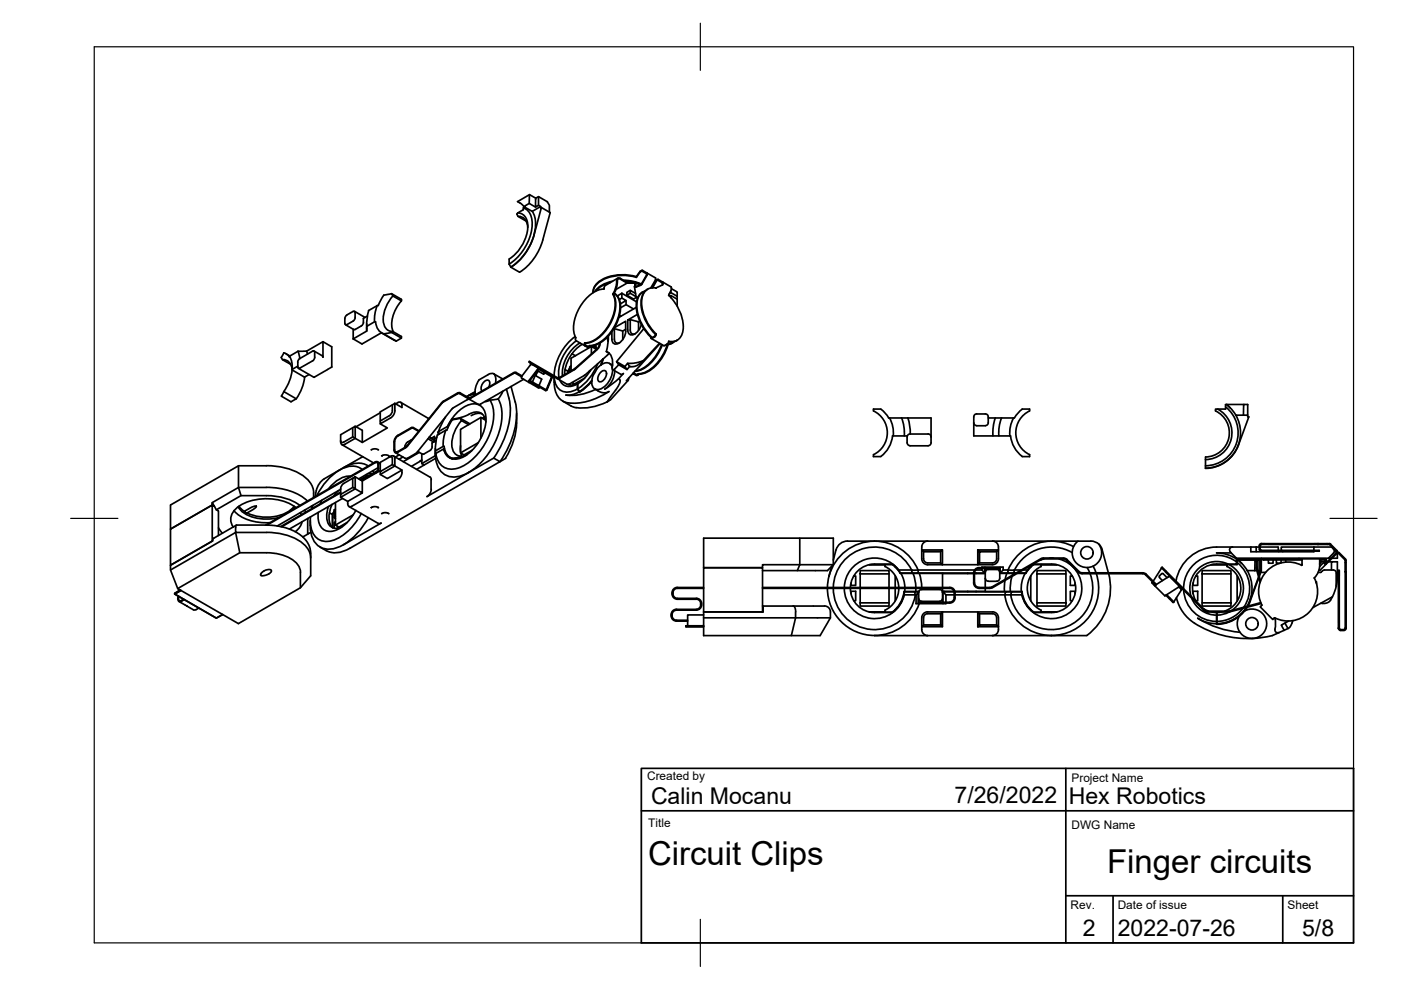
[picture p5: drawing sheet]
<svg xmlns="http://www.w3.org/2000/svg" width="297mm" height="210mm" viewBox="0 0 297 210" stroke-linecap="round" stroke-linejoin="round" font-family="sans-serif">
<defs><g id="words">
<g font-size="7">
<text x="137.4" y="183.5">Circuit Clips</text>
<text x="234.7" y="185.2">Finger circuits</text>
</g>
<g font-size="4.9">
<text x="138" y="170.6">Calin Mocanu</text>
<text x="202.4" y="170.3">7/26/2022</text>
<text x="226.6" y="170.4">Hex Robotics</text>
<text x="229.6" y="198.6">2</text>
<text x="237" y="198.4">2022-07-26</text>
<text x="276.1" y="198.6">5/8</text>
</g>
<g font-size="2.5">
<text x="137.2" y="165.4">Created by</text>
<text x="227.2" y="165.8">Project Name</text>
<text x="137.4" y="175.4">Title</text>
<text x="227.2" y="175.8">DWG Name</text>
<text x="227" y="192.7">Rev.</text>
<text x="237" y="192.7">Date of issue</text>
<text x="273" y="192.7">Sheet</text>
</g>
</g></defs>
<!-- layer: Visible -->
<g fill="none" stroke="#000" stroke-width=".36">
<path d="M109.8 45.1a2.28 2.28 0 0 1 2.1 2.4 8.8 8.8 0 0 1-3.9 7.4M109.8 45.9a2.1 2.1 0 0 1 2.1 2.3M110.2 43l.9 .8M111 44.1a3.3 3.3 0 0 1 1.8 3.5 11 11 0 0 1-4.8 8.4M111.2 43.9l-.2 .2v.4l-1.3 .7a.4 .4 0 0 0-.1 .3 .4 .4 0 0 0 .2 .4l1.7 1M112.2 43.1l-1.1 .7 1.7 1 1.8-1M112.2 41.5v1.6l1.3 .8M112.3 41.3v.2M112.9 44.8a6.8 6.8 0 0 1 0 6.1 11.8 11.8 0 0 1-4.6 5.7 11.6 11.6 0 0 0 5-6.8M113.6 42.2l-.1 1.7 .7-.4M113.6 42v.2M114.2 41.7l-.6 .3-1.3-.7-2.6 1.4 .5 .3"/>
<path d="M114.8 44l-1.6 5.8M116.5 45v-1.5l-.5-.7-1.8-1.1v1.8l.4 .3v.3l.2-.1 1.8 1.1-1.5 5.8a11.9 11.9 0 0 1-4.9 6.8l-1.9-1-.4-.7v-1.1M129.4 59.9l-1.9 .8-1.2 1M129.8 59.6l-2 .7-1 .7-.7 .8M130.7 59.6l-.1 1.3-.7 1.5 .1 .1M130.7 59.5l.2 .2M130.8 59.5v-.3l.4-.3 1.7 1h1.6M130.9 59.6v.1M130.9 59.7l-.2 1.3-.6 1.4M130.9 59.6v-.3l.4-.2 1.6 .9h1.6h-1.6l-2.3 1.4M131 59l-2.7 1.5-.2 .5M132.2 59.4l2 .2 1.8 .6"/>
<path d="M132.5 59.6l1.9 .3M132.9 59.9v.1v-.1h1.6M134.5 59.9l.3 .1v.3M134.5 59.9l.2 .3M134.7 59.9l1 .5M134.9 58.7a9.4 9.4 0 0 0-8.1 1.2 2.67 2.67 0 0 0-1 2.1 4.2 4.2 0 0 1 3.7-3.3l1.5-.3h1.6l2.3 .4M134.9 58.6v.2zM135.7 57.5l-.8 1.3M135.7 57.7l.4-.2 1 .5v.3l-1.1 2-1.1 .5-.1-.1M137.2 57.9l-1.1-.6-.4 .2-.8 1.1M137.2 57.9l1.7 1M137.2 58.4l-1.1 1.8"/>
<path d="M137.2 57.9v.5M139 58.9l-.1 .5-.9 1.7M139 59.3l.2 .1M139.1 59.5l-.9 1.5M139.2 59.6l-.9 1.4M139.2 59.5l.2-.1 1 .5v.5M139.5 59.2l2.8 1.6v.2M139.5 59.2l-.4 .3M140.5 59.8l.1 .6-1.5 .6M60.2 74.8l.6 .3 .6 .5M60.2 74.8l-.4 .8a.4 .4 0 0 0 .1 .7l1.7 .9M60.6 75l.8 .5"/>
<path d="M61.4 75.5l-.1 .2M61.4 75.5l.5 1.3v1.6a2.03 2.03 0 0 0-2-2.2M61.9 78.4l-.4 2-1.3 2.6M63.1 76.8l.1 1.2 .4 .1M63.1 77.6l-1.2 .8 2.7 1.6 .9-.6M63.2 74.5l-1.8 1M63.2 74.5l.4 1.5M63.3 78.1l3.3 1.9 .1-.1M63.6 76l-.5 .8M64.6 80l-.4 1.9-1.4 2.6M65 74.4l.2 .7M66.3 76.5l-2.7 1.6"/>
<path d="M66.3 74.5l-2.7 1.5M66.3 74.4h.2l.2 .3M66.6 74.4l1.7 1.1M66.7 74.7v1.3l-.4 .5M68.4 75.5l.1 .2v-3.3l1.8 1.1v4.3M68.5 72.4l-3.5 2.1h-1.8M69.4 78.4l-2.6 1.5M70.4 77.8l-.9 .5M73.1 67.6v1M73.1 68.6l.1 .2h.4M73.3 68.8l1.7 1.1M74.8 68.1l-1.2 .7"/>
<path d="M74.9 69.8v2.1M75.2 66l2.2 1.3M75.3 66.3v1M75.3 67.3l-.4 .8M75.3 66.3l-.2-.3h-.3l-1.2 .8-.5 .7M75.3 69.8l-.3 .1M76.6 69.1l-1.3 .7M77.7 68.7l.1 1.5M77.9 67l-.9 .5v1.1l-.4 .5M78.2 65.8l-.4 1.8v1.6M80 64.8l-.5 1.8-.1 1.6M80.9 70.6l-4.1 2.3-1.9-1"/>
<path d="M80.9 70.6l3.1 1.7M81.4 62.6l1.6-.3 2.1 1.2v.3M81.4 62.6l-1.2 2.2-2.1 1M81.4 70.8a3 3 0 0 1-1.9-2.6l-1.7 1-.1 1-2.8 1.7M83 70.5l.3-.2 1.8 1v.4l-1.1 .6M83 62.3l.3 .5 1.8 1M83.3 62.7a7.1 7.1 0 0 0-1.9 6.2 1.87 1.87 0 0 0 1.9 1.4M85.1 71.7l-2.1-1.2-1.6 .3 2.6 1.5M85.1 63.8a7.3 7.3 0 0 0-1.9 6l.2 .6M103.5 79.4l-1.9 1.1-.6 1.1a3.4 3.4 0 0 0-.2 2.1M104.7 79.3a1.27 1.27 0 0 0-1.2 .1M110.6 79.9l-1.3-.8h-.3l-9.2 5.3-.6 .1"/>
<path d="M110.7 79.7l-1.3-.7-.3-.1-9.5 5.4h-.3l-1.7-1M112.2 76.6l.2 .1M112.2 76.6l-.1 .2M112.3 76.9l7.9 4.6 .6-.1M112.4 76.9l.5 .4M113.7 79.7l1.2 .7-.6 1.3h-.2M113.7 79.4v.3M113.8 78.7l-.9 2.3M114 78.3l-1.9 2.4M114 78.2h.4l-.3 .2zM114 77.9l.1 .1M114.1 78.4l-1.8 2.4"/>
<path d="M114.3 78.3l2.6 1.5M115.3 78.9v.4l-1.2-.6-.4 .7M115.6 78.8l.1 .1M115.8 78.9v.1M116.9 79.6l.2 .5-.2-.3zM116.9 79.6l-4-2.3h-.4l-1.9 2.5v.3l3.6 2.1M117.5 79.6v.1M117.5 79.9v1.1M117.5 79.9a2.85 2.85 0 0 0 4.1 3l.8-.4M119.8 78.4l.6 .3M120.8 78.1l-.4 .6v.3M121.1 77.6l-.3 .2v1"/>
<path d="M121.3 75l.7 .4M121.9 71.4a11 11 0 0 0-4.4 8.3M122.1 71.7v.5M122.1 72.2l1.9 1.1M122.2 72.3a8.5 8.5 0 0 0-3.7 7.8M122.8 72.8a7.8 7.8 0 0 0-3.5 6.9M123 72.7l-.2 .1M123.3 73.1a8 8 0 0 0-3.6 6.3M124 72.8v.5M124 72.7l.1 .1M124 72.7l-.1 .1M124 73.3l.8 .4 .3-.3h-.2"/>
<path d="M124.1 72.8v.4l.6 .3 .3-.2M125.1 78.6l-.2 .2M125.3 78.4l-1.5 1.9-1.3 1.1M125.4 73.5v1.5M126 73.3h.1M126.1 73.2l.3 .9M126.1 73.4l-.4 .2M126.2 73.4v.5l-.8-.4-4.3 2.5v2.6M126.3 73.2l.1 .9M126.6 74l-4.8 4.2-3.3 1.9h-.3l-5.8-3.4M126.6 74.1l-4.7 4.2-3.2 1.9h-.6M126.7 77.1a10.9 10.9 0 0 1-4.2 5.3"/>
<path d="M127.1 72.8l-.1 .6-.4 .5M127.2 72.7a1.73 1.73 0 0 1-.6 1.4M127.4 78.9a.67 .67 0 0 1 1.1-.1 1.64 1.64 0 0 1-1.5 2.1 1.5 1.5 0 0 1 .4-2zM127.8 76.2l-.4 1.2M127.8 76.2h.1M127.9 76.1l-.4 1.2M128.1 61.1v.1a7.5 7.5 0 0 0-5.7 4.9 6.6 6.6 0 0 0-.4 5.6M128.1 61v.1M128.5 74.5l.6 .4-.3 .4M128.7 71.5l.2 .9M128.8 75.3l-4.8 4.2-3.2 1.9M128.9 72.1v.2"/>
<path d="M129 71.8l-.1 .4M129 71.2l-.4 3.3a2.46 2.46 0 0 1 1.3 2.7l-.1 .7M129.2 77.1l.7 .3M129.8 77.9a1.42 1.42 0 0 0-1.1-1 1.42 1.42 0 0 0-1.4 .6 5.1 5.1 0 0 0-1.8 4.2 1.28 1.28 0 0 0 2.1 .7 4.8 4.8 0 0 0 2.3-4.1M129.9 78.4l1.8 1M129.9 62.4a6.9 6.9 0 0 1-.8 6.4 6.9 6.9 0 0 1-5.1 3.9M130.1 62.4a6.9 6.9 0 0 1-.8 6.5 6.9 6.9 0 0 1-5.2 3.9M130.1 62.4l-.1 .1M130.1 69.7h.2v2.2M130.2 62.2a2.93 2.93 0 0 1 1.4 2.9 9.5 9.5 0 0 1-5.1 8l-1.4 .3M130.2 62.2a3.6 3.6 0 0 1 1.2 3.7 9.5 9.5 0 0 1-5.1 7.1l-1.3 .3M130.3 71.9a.73 .73 0 0 0 .3 .7 .73 .73 0 0 0 .7 .1"/>
<path d="M130.3 69.5l2.4-1.4a5.1 5.1 0 0 1-.5 3.6 1.68 1.68 0 0 1-2.2 1.1l-.3-.9v-1.6M130.3 69.7l1.7 .5v1.8M130.3 78.6a4.8 4.8 0 0 1-2.1 3.9M131.2 77.3l-1 1h-.4v-.4M131.3 67.2h.1M131.3 66.8l.4 .2M131.8 62.2v1l-.5 .3M131.8 63.2l.9 .5-1.2 .7M131.8 62.2l-.9 .6M131.8 62.2l3.1 1.8M132.2 79.2l-1 1.1M132.2 79.2l-.5 .2"/>
<path d="M132.5 77.7l-1.8-1 .5 .6 1.7 1.1M132.7 69.8l-.7 .4M132.7 63.7v.9l-1.1 .6M132.7 64.6l1.6 .9M133.1 77l.4 .7-.6 .7-.4-.7zM133.1 67.9v2.1a.92 .92 0 0 0 .5 1 .92 .92 0 0 0 1.1-.3l.9-1 .4-.9M133.1 67.9l.5-.1v2.2a.73 .73 0 0 0 .3 .7 .73 .73 0 0 0 .8 0M133.6 61.6l-.7 .4v.6l1.4 .8 .6-.3M133.6 67.8l1.8 .4v1.8M133.6 62.2l1.3 .7M134.2 79.2l.2 .1M134.2 79.1l.2 .2"/>
<path d="M134.4 79.3l.5 .3M134.4 79l.6 .4M134.5 60.8l.4 2.2 .3 .1M134.6 60.3l.1 .4zM134.6 60.3h.2l-.1 .1M134.7 60.6l-.1 .2h.4M134.7 62.2l-1.1-.6v.6l-.7 .4M134.9 65.2l-3.7 2.1M135 60l.9 .3M135.1 63.2h.1M135.1 63.1v.1M135.1 66.7l-2 1.2"/>
<path d="M135.1 63.1l.1 .1M135.3 79.3l-.3 .1M135.3 79.3h.2M135.3 79.3h.1M135.5 79.3l-.2 .2-.4 .1M135.5 77.2l-.9 .5h-1.1M135.6 68.1l-.2 .1M135.8 60.5l-.8 .3M136 60.1l-.1 .1M136.1 60.2l-.3 .3M136.2 62a4.2 4.2 0 0 0-1 4.8l.5 1.5 .8 1.4 1.5 1.8M136.3 61.9l-.1 .1"/>
<path d="M136.4 76.5l-.9 .7M136.4 76.5l-1.7 .5h-1.6M136.5 69.7l-5.8 7M136.8 61.7a2.89 2.89 0 0 0-1.8 3.1 9.9 9.9 0 0 0 3.1 6.6M137.3 61.3a3.6 3.6 0 0 0-1.3 4.2 10.4 10.4 0 0 0 3 5.4M138 71.7l2.7 1.6M138.1 71.5h-.1M138.8 71.4l-.7 .4-.1-.3M138.8 71.3l-.5 .3-.2-.1M139 70.9l-.2 .4M139 61.1h.1M139.1 70.9h-.1"/>
<path d="M139.1 61.1a2.6 2.6 0 0 0-3.1 3.1 9.8 9.8 0 0 0 3.1 6.6M139.1 70.9l-.3 .5M139.8 72.8l-3.4 3.7M139.9 72.8l-7.1 7.9M140.3 73a8.9 8.9 0 0 1-4.9 5.5l-.7 .2M140.4 73.1a8.8 8.8 0 0 1-5.1 5.5l-.7 .1M141.5 73.1a9.1 9.1 0 0 1-5.2 6l-1 .1M141.6 73.1a9.1 9.1 0 0 1-5.1 6.1l-1 .1M141.8 62.6h.1M141.8 62.6a9.5 9.5 0 0 1 3 7.5 2.44 2.44 0 0 1-3 2.3 1.13 1.13 0 0 1-1 .9h-.1M142 62.8l.2-.1 1.4 .7M142.2 62.1l1.4 .7v.6"/>
<path d="M142.2 62.1l-.3 .1M142.2 61.6v.5M142.2 62.7v.4M142.3 61.2l1.3 .7v.9M142.3 61v.4l-.5 1.2M142.4 72.8l-1.2 .3M142.6 72.7l-.2 .1M143 72.4l-.9 .5-.7 .1M143.5 72.2l-.8 .3h-.9M143.6 63.4v1.5M143.6 72.2h-.2M50.6 98.8a32.4 32.4 0 0 1 9.8 .4 8.6 8.6 0 0 1 5.7 3.8l.4 1.5"/>
<path d="M60.2 83l2.6 1.6-1.1 .6-2.1-1.2zM72.5 94.3l6.7 3.8M72.8 99.2l-4 2.3M74.8 90.7v1.9l.5 .3v-2.5l-3.1 1.8a2.48 2.48 0 0 0 .3 2.1l.6-.1M74.8 92.6l-2.2 1.2-.3-.2-.1-.2M75.3 90.4l1.5 .8v2.6M76.8 99.5a4.1 4.1 0 0 0-4.8 .2 12.9 12.9 0 0 0-4.8 5.4M76.9 96.8l-4.1 2.4M78.1 98.8a4.9 4.9 0 0 0-5.3 .4M78.7 95.4l.7-.2 .8 .2M79 99.8l.3 .4M79.5 98.1l-22.9 13.2"/>
<path d="M79.5 98l-23.2 13.3M79.5 98.1h.5l.2 .4M79.5 98l.6-.1 .2 .5M80 97.9l.6 .4M80.1 99.8l-3.5 2M80.1 98.5a1.98 1.98 0 0 1-.3 1.7M80.1 99.2l-4 2.3M80.3 98.4v.9M80.3 99.3l-.3 .8M80.6 99.8l-3.8 2.2-1.5-.9M80.6 89.9l1.5 .8-5.3 3.1-1.5-.9-2.2 1.3M80.6 87.5l-5.1 3"/>
<path d="M80.9 96.7l.5-.3 .7 .1 .3 .2M82.6 96.9l-2 1.1v2.6l3.1-1.8-.5-.3-2.6 1.5M82.6 96.9h.4l.2 .4M82.8 96.8l-.2 .1M82.8 96.7h.7l.2 .6M83.2 85.8v1.3M83.2 97.3v1.2M83.2 87.1l-.4 .8-2.2 1.4M83.5 96.7l7.7 4.4 .2 .6M83.7 93.6v1.7l.2 .5h.4l2-1.3M83.7 97.3v1.5l1.5 .9a2.03 2.03 0 0 1-.9 2l-9.7 5.6-.6 .1-.2-.2-.1-.9 3.1-1.8M83.7 85.5l-3.1 1.8v2.6l2.2-1.3"/>
<path d="M83.7 85.5v1.6M83.7 87.1l-.1 .7-.8 .8M84.3 85.4l-.4 .2M84.3 85.4l.4-.2 .5 .3v.9l-1.5-.9M84.3 92.5l-.4 .5-.2 .6M84.3 92.3a1.78 1.78 0 0 0-.8 1.4v1.7l.3 .5h.5l2.1-1.3M84.6 96.4l-.8 .5M85 85.3l5.9 3.5M85.2 99.7l-3.1 1.8-1.5-.9M85.4 96.9l-.8 .5M86.5 93.7l-.5 .5-.2 .7M87.2 90.7l-2.9 1.6"/>
<path d="M87.2 90.7h.4M87.3 93.2l-.8 .5M87.7 90.7l1.1 .6M88.6 95.7l1 .6M88.8 91.5l-1.4-.7-3.1 1.7M88.9 95.9l-3.4 2M89.4 97.5l-.4 .3M89.4 96.2v2.1l.5 .3M89.4 97.6l-2.2 1.3M90.7 93l1.2 .7M91 88.7h-.1M91 92.7l1.1 .7"/>
<path d="M91.1 92.6l1 .6M91.5 92.9l.6-.4v.5M91.6 94.7l-.4 .8-1.3 .8h-.3M92.3 95.1v1.5M92.4 93.4l-.8 .5v.9M92.6 92.8l-.5 .2v.6M92.7 92.2l-.3 1.8-.1 1.6M93.2 92l-.3-.4v.6M93.6 85.4l-7.3 9.1M93.7 85.5l-7.3 9.1M94 85.2l-.3 .3M94 85.1l-.4 .3"/>
<path d="M94.1 95.1a2.1 2.1 0 0 0 2.1 2.1l2.8-.8M94.2 94.6a2.68 2.68 0 0 0 1.7 2.6M94.2 94.7l-1.9 .9v1l-2.9 1.7M94.2 95.1l-1.8 1.1v1l-4.1 2.3M94.5 88.4l-1.5 3.1M94.5 91.2l-.5 1.8v1.6M94.7 91.2l-2 1.1M94.9 90.4a8.5 8.5 0 0 1 4.8-4.7 2.52 2.52 0 0 1 3.3 2.5 9.6 9.6 0 0 1-5.3 8.9 2.52 2.52 0 0 1-3.6-1.9M94.9 90.5l-2 1.1M94.9 90.5l.1 .2M95.4 97l.5 .3M95.8 86.8l-7.6 9.3-2.1 1.1-2.3-1.3"/>
<path d="M95.8 88.9l.2 .1M95.8 88.9l-.9 1.6M95.9 97.2h.1M96.1 86.4l-.3 .3M97 83.5l-3 1.7M97 83.5h.5l1.7 1M97.6 83.3h-.6l-3 1.8M97.6 88.7l.2 .5M97.7 94.5l-.1 1.3M97.7 96l.3 .8M97.8 96.7l-1.9 .5M97.8 89.2l1.6 .8"/>
<path d="M97.8 96.7l.2 .1M97.9 89.2a7.1 7.1 0 0 0-1.9 6.2 1.87 1.87 0 0 0 1.8 1.3M98.3 96.4v.3M99.4 87.9l-1.7 .6-1.9 .4M99.4 87.8a2.14 2.14 0 0 1 2.3-.3 2.14 2.14 0 0 1 1.3 2M99.6 84.7h-.5l-3 1.8M99.6 89.9l-2-1.2-1 .2a1.19 1.19 0 0 0-1.2 .9l-.7 1.4M100.1 95.5l-1.7 .9v.3M100.7 83.1l-1.8 1M100.7 83.2l-1.3 .7M100.8 83.5l-1.8 .6M101.4 93.9l-3.8 2.1 .8 .4"/>
<path d="M102 88.5v4.4M102.2 87.7a2.65 2.65 0 0 0-2.3 .4M102.7 88.4l-.5 .3M102.7 88.4v.6l-.7-.5-4.4 2.5v5M103.6 82.1a.9 .9 0 0 0-.3-1.5 1.71 1.71 0 0 0-1.1 2.3M103.9 84.8a7.9 7.9 0 0 1 0 7.1 12.4 12.4 0 0 1-6.9 7.4 3.4 3.4 0 0 1-4.6-3.2M103.9 84.8l-1.1 .4M105.6 84.6a8.8 8.8 0 0 1 .2 7.1 15 15 0 0 1-7.5 9 4 4 0 0 1-5.9-3.5M105.6 84.6l-1.8 .2M106.5 80.3l-1.8-1a2.13 2.13 0 0 1 .4 2M106.5 80.3l.1 .1M106.5 80.3h.1"/>
<path d="M106.6 83l-1 1.6M107.4 82.5a15.5 15.5 0 0 1-2 13.6l-.7 1M108.4 82a14.2 14.2 0 0 1 .7 9.3l-1.2 3.3-1.9 3.3 1.2-.7M109.5 89.7a14.6 14.6 0 0 1-2.3 7.4M109.5 87.7v2M111 80.4l-9.3 5.3h-.3l-2.2-1.2M112.1 80.7l.2 .1-.1 .3zM112.2 80.8l3.5 2M112.3 80.9l2 1.2M112.4 80.7l3.3 1.9M112.8 81.2h-.1M114.3 82.1l-.1 .1 .3-.1"/>
<path d="M115.8 82.6l-.1 .2 .3-.2M116.9 80l-1.1 2.6h.2l1.1-2.5M117.5 81a3.8 3.8 0 0 0 3.7 4.5 13.6 13.6 0 0 0 7.9-2.5l-.6 .3-.8-.1-1.6-.7M118.7 80.6a2.33 2.33 0 0 0 3.7 .8M119.3 85l2 1.2 .9 .2M120.8 81.4v.2M121.3 81.1l.5 .3M121.5 81.2v.5M122.5 82.4l.4 .7M122.5 81.4v1M122.6 81.3l-.9 .3-1.2-.1M122.9 83.1h.1"/>
<path d="M124 80.2l-2.2 1.2v.2M125.5 80.8l-1.3 1.4-1.4 1-.4-.7 .1-1.1M125.5 80.7l-1.3 1.3-1.3 1M125.5 80.7l-1.3 1.4-1.3 1M126.3 82.6a11.1 11.1 0 0 1-6.3 1.2l1.3-.1 1.5-.6M128.7 85.2a11.7 11.7 0 0 1-6.5 1.2M131.2 80.3l.3 .4-.2 .8-2.6 3.7M131.2 80.3l-3 2.2M133.1 80.8l-3.7 4-.7 .4M133.3 80.2l-.2 .5M188.4 88.6h.2M188.4 88.6a3 3 0 0 0-2-1.9h-.8a.31 .31 0 0 0-.4 .1 .31 .31 0 0 0 0 .3 5.1 5.1 0 0 1 2.9 4.7 5.1 5.1 0 0 1-2.9 4.6"/>
<path d="M188.6 88.6h2.5M188.6 88.6l.7 2.1 .1 1.7M191.1 88.6h1.4M191.2 88.6l.5 1.9v1.9M192.3 92.6v1.3M192.3 93.9a.62 .62 0 0 0 .7 .6M192.4 92.4h-3.2a5.9 5.9 0 0 1-2.6 4.4h-1a.31 .31 0 0 1-.4 0 .31 .31 0 0 1 0-.4M192.5 88.6h4.9v5.3a.62 .62 0 0 1-.6 .6h-3.8M192.5 88.6l.4 1.7 .1 1.7a.62 .62 0 0 0-.7 .6M193 92h3.8a.62 .62 0 0 1 .6 .6M206.5 89.6a.62 .62 0 0 0 .6 .6l1.8 .1a.66 .66 0 0 0 .6-.7v-1.2a.62 .62 0 0 0-.6-.7l-1.8 .1a.59 .59 0 0 0-.6 .6v4h7.7a6.2 6.2 0 0 0 2.7 4.4h.9a.32 .32 0 0 0 .4 0 .32 .32 0 0 0 .1-.4M209.5 88.6h5.6"/>
<path d="M211 88.6l-.4 1.9-.1 1.9M212.3 88.6l-.5 1.9v1.9M214.9 88.6l-.6 1.6-.2 2.2M215.1 88.6l.6-.8 1-1.1h1.1a.32 .32 0 0 1 .4 .1 .32 .32 0 0 1 .1 .3 5.1 5.1 0 0 0-2.9 4.7 5.1 5.1 0 0 0 2.9 4.6M255.6 97.4v1.9M258.1 86.7a5.7 5.7 0 0 1 2.9 6.4 5.7 5.7 0 0 1-5.4 4.3M259.9 86.3a7 7 0 0 1 2.2 7.7 7 7 0 0 1-6.5 4.8M260 85.8a7.5 7.5 0 0 1 2.6 8.3 7.5 7.5 0 0 1-7 5.2M260.1 85.8l.7 .7M262 88h2.5M262.6 94.4l2.2-6h-.3v-2.6h-4.7v.9h-1.7a.29 .29 0 0 0-.4 0 .29 .29 0 0 0 0 .4 5.2 5.2 0 0 1 2.8 5.8 5.2 5.2 0 0 1-4.9 4.1v.4M262.6 94.4a7.4 7.4 0 0 1-7 4.9"/>
<path d="M263.7 85.8l-.1 2.2M36.2 112.2l8.8-5.1 .4 .2-.4-.7v8.1l-8.8 5.1zM45.4 107.3l.5 .8 .4 .2v5.2M46.3 111.9l.9 1.2M49.6 108.3a9.2 9.2 0 0 0 7.7 2.5M50 111.9v1h6.5a11.2 11.2 0 0 1 8.5 3.1l.8 1.5 .1 .8M50.1 111.4l-4.8 2.7M50.2 111.3l8.2 .2 2.9 .6 2 1.1 1.6 1.4 .8 1.6 .2 1v4.9l-2.2 2.5-13.2 7.6-12.8-7.4-1.5-3.9v-1.1l8.9-5.1 .3-.6M50.2 111.3l-.2 .6M50.5 107.4a6.5 6.5 0 0 0 5.7 2.7l1.5-.1 1.5-.3M50.6 103.3v-4.5l-14.4 8.3v5.1l8.8-5.1 .4 .2M50.6 103.3l.5 1.8-5.2 3"/>
<path d="M50.6 103.3l-5.6 3.3M50.6 103.3h5.9M50.7 107.3l1.1 1.1M50.8 117.2h5.7a8 8 0 0 1 6.8 2.8l.4 1.4M51.1 105.1h5.4a11.9 11.9 0 0 1 7.1 2.1M51.8 108.4l1.6-.9 .7-.2 .3 .1-.5 .5-1.5 .9zM56.5 103.3a12.6 12.6 0 0 1 8.7 2.9M62.4 107.3a7.8 7.8 0 0 1-7.4 2.3l-1.4-.3-1.2-.5M62.5 107.4l-.3 .6M62.8 107.6a11.2 11.2 0 0 0-12.6 .1 2.91 2.91 0 0 0-.8 4M63.7 108.7l.2 .4M64 110.6l-.3 .9-1.1 1.2"/>
<path d="M64.6 108.2l.2 .4M65.2 113.3l-1 .5M65.2 109.9v3.4l.7-.4M65.8 110.4a6 6 0 0 0 1.7 5.4 4.7 4.7 0 0 0 5.3-.3M66 107.3l.2 .3M66.3 107.2l-.2 .6M66.5 104.5v1M67.8 116l1.4 .7M68.2 106.1l-.3 .7M68.8 101.5l-1.1 1a5.8 5.8 0 0 0-.9 2.8M69.6 107.4a4 4 0 0 0 .4 4.2 2.11 2.11 0 0 0 2.4 .1M69.8 108.7l.7 .4"/>
<path d="M70.4 106.9a4.4 4.4 0 0 0 .2 5M70.8 108.4l-.3 .6v2.8M71.1 109.6l-.3 .2 .3 .1M71.1 110.6l-.3 .2v1.2M71.1 106.5v4.8M71.1 108l-.3 .1v1.7M71.6 111.6l-.1 .4M71.8 104l-1 1.1M72.2 103.6v1.2M72.2 105.4l1.5 .9M72.2 103.8l-13.4 7.7M72.2 104.5l-12.5 7.2"/>
<path d="M72.2 104.3l-12.7 7.3M72.6 105.7l-11.2 6.5M73.6 110.8l-1.7 1v.1M74 107.4l6.2 3.6 .6-.1-8 4.6M74.3 101a5.8 5.8 0 0 0-4.7 2.7M74.8 101.4l.5-.3v2.5l-.5-.3zM74.8 101.4l-2.2 1.3-.4 .9M74.9 109.2l-3.8 2.1 .8 .5M75.4 108.2a7.8 7.8 0 0 1-5.3 4.5 2.65 2.65 0 0 1-2.7-3.2l.1-.9M76.6 108.9a11.4 11.4 0 0 1-6.4 5.8 3.4 3.4 0 0 1-4.3-3.1l-.1-2M76.8 102v2.5l-1.5-.9-3.1 1.8v-.6l2.6-1.5M77.6 100.6l.2 .3"/>
<path d="M77.7 100.9l.1 .2M78.1 109.8a14.9 14.9 0 0 1-5.3 5.7M78.1 100.9h-.4l-1.4 .8M78.7 107.6l.6-.2 .9 .2M79 100.4h-1.1M80 100l-3.3 1.9M80.9 108.9l.7-.2 .8 .2M90.5 105.3l14.2-8.2 1.3 .8-31.8 18.4a5 5 0 0 1-5 .4M91.4 101.7v2.1M91.4 103.7l-.1 .7-.8 .9M149.2 114.1h20.4v5.6h-7.9v.7h-12.5zM169.6 119.7l-.5 1.3h-7.4"/>
<path d="M169.6 119.7h7.1M169.6 114.1h7.1v5.6l-1.3 1.3h-6.3M179.7 114.7h43.2M179.7 114.7a2.51 2.51 0 0 0-2.4 1.9l-.6 2.2M184.3 119.7h3.3M187.6 119.7v.3a5.6 5.6 0 0 1 3 4.6M187.6 119.7h1.6M189.2 119.7l1.1 1 .6 .9h.1M189.2 119.7h.2M195.4 116.6h4.4l-.4 .4h-3.6zM195.8 117v1.5a.88 .88 0 0 0 .9 .9h2.7M196.7 114.7a1.26 1.26 0 0 0-1.3 1.3v2.5a1.26 1.26 0 0 0 1.3 1.2h13.7a1.26 1.26 0 0 0 1.3-1.2v-2.5a1.26 1.26 0 0 0-1.3-1.3"/>
<path d="M199.8 116.6v3.1l-.4-.3v-2.4M207.3 116.6h4.4l-.4 .4h-3.6l-.4-.4v3.1l.4-.3v-2.4M211.3 117v1.5a.88 .88 0 0 1-.9 .9h-2.7M219 119.7h.1M219 119.6l-1.2 1.3M219.2 119.7h1.5M219.2 119.7l-.8 .7-.9 1.2h-.2M220.7 119.7v.3a5.3 5.3 0 0 0-2.9 4.7 5.3 5.3 0 0 0 2.9 4.8 .33 .33 0 0 1-.1 .3 .33 .33 0 0 1-.4 0h-.8a5.4 5.4 0 0 1-2.7-4.4h-7.8v-.7M220.7 119.7h3.3M221.2 118.5h4.2M221.2 118.3h4.2M221.2 118.5l-.4 .1-10.4 6"/>
<path d="M221.2 118.3l-.5 .2-10.3 5.9M221.3 118.5l-.8 .3M222.5 118.3h.9M222.9 114.7h8.4M222.9 114.7a10 10 0 0 0-9.2 6.2M222.9 114.7l2.8 .4 1.9 .8M224.5 118.5a6.4 6.4 0 0 1 2.9 10.9 6.4 6.4 0 0 1-10.7-3.3M225.5 118.5l.6 .3 2.5 2.5 .8 .3M225.5 118.3l.8 .3M226.2 118.7l2.6 2.5 .6 .2M227.3 117.2a8.8 8.8 0 0 0-12.2 3.7M228.6 114.7a3.1 3.1 0 0 0-.7 4.4 3.1 3.1 0 0 0 4.4 .6 3.1 3.1 0 0 0 .7-4.3"/>
<path d="M231.3 114.7l.7 .1 1 .6M233 115.4l.7 1.2 1.3 4.8M256.8 119.7h3.3M260.4 119.6a5.7 5.7 0 0 0-6.2 .8 5.7 5.7 0 0 0-1.7 6M260.6 119.7a5.7 5.7 0 0 1 .5 9.7M260.9 117l1.3 1.4M261 117.2h-3.1l1.3 .1 1.3 .4 1.7 .9M261.3 116a.62 .62 0 0 0-.6 .4 .62 .62 0 0 0 .2 .6M262.2 118.4v1.2h-3.2a5.2 5.2 0 0 0-5.2 2.2 5.2 5.2 0 0 0-.2 5.7M262.2 119.2a7 7 0 0 0-7.4-.7 7 7 0 0 0-3.9 6.3M262.3 119.3a7 7 0 0 1 1.4 9.5M262.3 118.7h4.1"/>
<path d="M262.3 118.7h.1M262.4 118.7a7.5 7.5 0 0 1 2 9.9M262.5 118.7l.7 .7M265.2 116v1l13.4-.1M266.1 119l-.1 2M266.1 118.7h-3.8v1h-1.7a.29 .29 0 0 0-.5 0 .29 .29 0 0 0 0 .4 5.1 5.1 0 0 1 3 4.9 5.1 5.1 0 0 1-3.5 4.6M266.1 118.7h.3M266.2 118.7l-.1 .3M266.3 116h.7M266.3 116h-8.4a8.8 8.8 0 0 0-8.6 7.2M266.3 116v1M266.5 119v1.3"/>
<path d="M266.7 118.7h.3v2.7h.2l-.2 .6M266.8 118.7h1.1M266.9 118.5l-.5 .2-.1 1.6M266.9 118.7l-.3 .3M267 115.7l.1 1 .4 .2-.1-.2M267.2 116h3.8v.7M267.2 115.7v.8M267.2 116.4l.2 .3M267.3 118.7v2.3l-.1 .4M267.4 118.7v2.3l-.4 1.2M267.4 115.3l.1 .1-.3 .3M267.4 118.4v.1"/>
<path d="M267.4 115.2l-.3 .3-.1 .2M267.5 116.7h12.2v.2h-12.2M267.5 115.3h11.9M267.5 115.4h11.9M267.9 118.7v-.2h8.2l-.1 1.3M267.9 118.7h8.2M267.9 118.5v.2M268.9 118.7v.7h1v-.7M270.6 118.7v.7h.8M271.1 116.9v.1M271.6 118.7v.7M271.9 116.9l.1 .1"/>
<path d="M272.6 118.7v.5M275.4 118.4v.1M276 119.9a6.2 6.2 0 0 0-7.3 1.1 6.2 6.2 0 0 0-1.2 7.3M278.6 116h-6.9v.7M278.6 116h3.7l.4 .4M278.6 116v.7M279.4 115.3v.1M279.5 115.3h2.3M279.8 118.7h1.1M280.1 118.7v.7h-.3M280.1 119.1h.7M280.7 119.2l.2-.2 .1 .1-.1 .2z"/>
<path d="M280.7 119.2l-.9 .9M280.8 119.1v.4l.4 .1M280.9 119.3l.2 .1M280.9 119l.1-.1 .1 .1-.1 .1M280.9 118.5h-18.6v.2M280.9 118.5l.3 .2-.1 .3M280.9 118.5l.1 .4M281.1 118.5h-1.3v.3a4.6 4.6 0 0 1-1.2 3.8 6.3 6.3 0 0 1-1.1 7.3 6.3 6.3 0 0 1-7.3 1.1l-.3 .4-2.7-2.7 .3-.4M281.1 119.1h.3M281.4 115.3v.1h-1.9M281.4 115.4l.6 .1 1.3 1.4M281.6 118.4h.6"/>
<path d="M281.7 119.1h.6M281.8 115.2l.3 .2M282.1 115.4l1.3 1.3 .2 .4-.2 .2M282.7 117.3l-1.1 1.1h-19.4M282.7 116.4l.7 .7M282.7 116.4a.62 .62 0 0 1 0 .9M283.3 116.8v.4l-2.2 2.3M283.4 117.3l-3.5 3.6M283.5 117.3h.3l1.3 1.4 .1 .6M283.5 117.3v1.1h-1.1M283.6 117.1l.3 .1 1.5 1.5v2.5M285.4 119.3h-.2v1.9"/>
<path d="M36.2 120.9l13.8-8 .8 4.3-13.1 7.6M37 125.8l1.2-.7-1.2 .7v.2l1.4-.8-1.4 .8 8.9 5.1 1.3-.8-1.3 .8-8.9-5.1zM37.7 126.8v.2M37.7 127l.1 .3 .4 .3 .9-.5M37.8 126.4l-.1 .4M37.9 124.9v.4M37.9 126.4l-.1 .3a.52 .52 0 0 0 .5 .7l.2-.1M37.9 127.5l3.1 1.8 .6-.1M38.9 127.1l-.4 .2M42.2 128.9l-.6 .4M57 121.7l.3-.3 .3-.4a1.62 1.62 0 0 0-1.8 .2l-.4 .4v.4h.7l.9-.3M63.7 121.4v3.2"/>
<path d="M142.3 130.3a1.17 1.17 0 0 0 1.1 1.4h2.4M142.5 130.3a.99 .99 0 0 0 .9 1.2h2.4M143.6 126.9l4-.1a1.13 1.13 0 0 1 1.2 1.2M143.6 127.1l4-.1a.94 .94 0 0 1 1 1M143.6 124.6h5.6M143.6 124.7h5.6M143.6 124.5a1.27 1.27 0 0 0-1.1 1.3 1.27 1.27 0 0 0 1.1 1.3M143.6 124.7a1.08 1.08 0 0 0-.9 1.1 1.08 1.08 0 0 0 .9 1.1M145.4 132.7h3.8h-3.8v.2h3.8h-3.8zM148.5 128a.98 .98 0 0 1-.9 1.2h-4.2a1.13 1.13 0 0 0-1.1 1.1M148.7 128v.2M148.8 128.2a1.13 1.13 0 0 1-1.2 1.2h-4.2a.94 .94 0 0 0-.9 .9"/>
<path d="M149.2 130.4h-3.4v2.3M149.2 120.4h12.5v9.3h-12.5zM161.7 124.6l39.7-.1a1.1 1.1 0 0 1 1.1 1.2v1a1.13 1.13 0 0 1-1.1 1.2h-6.6v-.2M161.7 128.5h.1M161.7 124.7h39.7M168.2 128.5h-6.4v1.2h-12.6v5.1h18.6l.9-3.8h-19.5M168.2 128.5h5.6a2.39 2.39 0 0 1 2 .5l.3 .7v1.3l-2.2 3.8h-6.1M168.2 128.5a1.18 1.18 0 0 1 .5 1.2M168.7 129.7v1.3h7.4M175.4 124.7a10 10 0 0 0 10 10M176.3 120.1l-.5 2M176.7 124.7a8.8 8.8 0 0 0 8 8.8 8.8 8.8 0 0 0 9.4-7.4"/>
<path d="M179 124.7a6.4 6.4 0 0 0 5.7 6.4 6.4 6.4 0 0 0 7-5M180.3 124.7a5.3 5.3 0 0 0 6 5.2h2.1a1.76 1.76 0 0 0 1.8-.9l1.1-1.7 .4-1.2M180.4 125.9v-.5h1v2h-.4M181 122.1h.4v2h-1v-.5M182.4 121h6.1v.7h-6.1zM182.4 127.8h6.1M182.4 121.7v2.9M182.4 124.7v3.1M184.3 129.7h3.3M188.5 124.7v3.8h-6.1v-.7M188.5 121.7v2.9M189.2 129.7h.2"/>
<path d="M189.8 120.1v.1M189.8 122.1v2.5M189.8 124.7v2.7M189.8 129.3v.1M190.6 120.9a6.4 6.4 0 0 0-7.1-2.3 6.4 6.4 0 0 0-4.5 6M190.6 124.7a5.4 5.4 0 0 1-3 4.8 .33 .33 0 0 0 .2 .3 .33 .33 0 0 0 .4 0h1M191 121.6l.6 1.4 .3 1.6M191 121.6h2.6M191.7 126.1h2.4M191.9 124.7l-.1 .7M193.3 120.9h-2.8M193.3 120.9h.1"/>
<path d="M193.3 120.9a8.8 8.8 0 0 0-9.8-4.7 8.8 8.8 0 0 0-6.8 8.4M193.3 120.9h1.4l-.1 .6h-1.3zM193.3 121.5h-2.4l-.4-.6a2.2 2.2 0 0 0-1.8-1.3h-2.5a5.3 5.3 0 0 0-5.9 5M193.6 121.6h1.3M193.6 121.6l.4 1.4 .2 1.6M193.9 125.5h-2.1l-.1 .6M194.2 124.7v.7M194.6 121.5h11.8M194.6 125.4l.2 .1M194.7 120.9a10 10 0 0 0-11.2-6 10 10 0 0 0-8.1 9.7M194.7 128v-2.3a1.32 1.32 0 0 0-.5 1.4v.4a.41 .41 0 0 0 .2 .5 .41 .41 0 0 0 .5 0M194.7 125.7v-.2h-.8l.2 .6h.1"/>
<path d="M194.8 127.1v.6M194.8 125.4h-3.1a6.9 6.9 0 0 1-2.5 4.4M194.9 128a10 10 0 0 1-9.5 6.7M194.9 121.6l.4 1.4 .1 1.6M194.9 121.6h11.5M195.4 124.7v.3M196.7 129.7h3.1M196.7 129.7a1.26 1.26 0 0 0-1.3 1.3v2.5a1.26 1.26 0 0 0 1.3 1.3M199.4 132.5h-3.6l-.4 .4h4.4M199.4 130.1h-2.7a.88 .88 0 0 0-.9 .9v1.5M199.8 129.7v3.2l-.4-.4v-2.4zM199.8 129.7h10.6"/>
<path d="M199.8 127.1v.6M199.8 124.7v2.2a.66 .66 0 0 1-.6 .6h-3.8a.62 .62 0 0 1-.6-.6v-1.3a.62 .62 0 0 1 .6-.6h3.8a.59 .59 0 0 1 .6 .6M199.8 121.6v3M199.9 125.5v2.2M199.9 127.9v.1M200.1 125.4h2.1M200.1 125.4l-.3 .1M200.6 126.1h1.7M200.6 126.1v1.6M200.6 127.9v.1h-5.7M201.4 124.7a.94 .94 0 0 1 .9 1v1a.98 .98 0 0 1-.9 1h-6.6M202.3 125.5h-2.4l.7 .6"/>
<path d="M202.4 125.4h6.5M202.5 126.1h10.5M202.5 125.5h10.7M205.2 121.5v.1M205.2 125.4v.1M206.4 121.5v2.1a1.13 1.13 0 0 0 1.2 1.1M206.6 120.9h-11.9M206.6 121.5v2.1a.94 .94 0 0 0 1 .9l2.3 .1M206.6 121.5h2.2M206.6 121.6h2.3M206.9 120.9h1.3M206.9 121.5v.1"/>
<path d="M206.9 125.4v.1M207.6 120.4h4.3v.2h-4.3a.91 .91 0 0 0-1 .9M207.6 124.7h2.3M207.6 120.3a1.13 1.13 0 0 0-1.2 1.2M207.7 132.5h3.6l.4 .4h-4.4l.4-.4v-2.4l-.4-.4v3.2M207.7 130.1h2.7a.88 .88 0 0 1 .9 .9v1.5M208.2 120.6v.3l.6 .6M208.2 120.4v-.2h4.5v.7M208.8 120.2v.2M208.8 120.6v.9M208.9 121.4v3.2M208.9 121.4a.59 .59 0 0 1 .6-.7h1.8a.62 .62 0 0 1 .7 .7"/>
<path d="M208.9 120.6v.6M210.3 124.4l-.4 .1M210.4 129.7a1.26 1.26 0 0 1 1.3 1.3v2.5a1.26 1.26 0 0 1-1.3 1.3M210.4 124.6l-.5 .1M211.9 120.6v.6M212 121.4v1.2a.66 .66 0 0 1-.7 .6h-1.8a.62 .62 0 0 1-.6-.6M212 121.6h2.8M212 121.5h1.7M212 120.2v1.3M213.1 123.1l-.1 2.3M213.4 121.6l-.3 1.2M213.7 120.9h1.3l.1 .6h-1.4z"/>
<path d="M213.7 120.9h-1l-.7 .6M214.5 125.5h-1.3l-.2 .6M214.6 122.2l-.4 1.6v1.6M214.8 121.6h.5M214.8 121.6l-.2 .3M215.1 121.5h.3M215.6 121.6h1.7M216.5 120.9h-1.5M216.7 126.1h-2.4M216.7 126.1l-.1-.6h-2.1l-.2 .6h-1.3M216.9 120.9h.9M217.3 121.6l-.6 1.6-.2 2.2"/>
<path d="M217.8 120.9a2.2 2.2 0 0 1 1.9-1.3h2.5a5.2 5.2 0 0 1 5.9 5.3 5.2 5.2 0 0 1-6.2 5h-2.6a5.8 5.8 0 0 1-2.6-3.8M217.8 120.9l-.4 .6h-1.6M218.5 120.1v.1M218.5 122.1v5.3M218.5 129.3v.1M219 129.7h.1M219.9 127.8h6.1v.7h-6.1zM219.9 121.7h6.1v-.7h-6.1v6.8M220.7 129.7h3.3M226 121.7v6.1M227.3 122.1h-.4v2h1v-.5M227.9 125.9v-.5h-1v2h.4"/>
<path d="M229.4 121.4h12.9M229.4 121.6h12.9M230.5 120.3l.5 1.2M231.1 121.6a8.8 8.8 0 0 1-5.9 11.6 8.8 8.8 0 0 1-10.9-7.1M231.8 120.1l.6 1.4M232.4 121.6a10 10 0 0 1-7.2 12.9 10 10 0 0 1-12.2-8.4M235.1 121.6a12.5 12.5 0 0 1-4.7 13.1l-45 .1M242.3 121.4l.8 .4M242.3 121.6l.6 .3 2.1 2.1M243 121.8l2.2 2.1M244.3 123.6l2.7 2.7 2.8-1.8M244.4 123.4l-.1 .2z"/>
<path d="M244.4 123.5l.5 .5M244.5 123.2l1.9-3 9 9.1 .4 .2 4.8 .1 6.7-1.8M244.9 124h.2l-.3 .2zM245.1 124l2.8-1.8 2.2 2.1M245.8 122.1l.7-.5 .9 .9M245.8 122.1v.3l.7 .7M246.2 120.4l.9 .9M247.1 121.3l8.4 8.3 .6 .2 4.7-.1M247.4 126.1l1.5 1.5-.1 .2-1.6-1.6M248.4 122.6h.1M249.3 123.4v.1M249.4 126.7a8.8 8.8 0 0 0 3.9 5.5"/>
<path d="M249.8 124.5l.3-.2zM250 124.5l.5 .5M250.1 124.3l.5 .6M250.4 125.1l-1.5 2.5M250.5 124.9l-.1 .2zM251 125.1a7 7 0 0 0 6.9 6.7M252.6 126.8a5.7 5.7 0 0 0 5.3 3.6M252.9 125.9v-.5h1v2h-.4M253.3 132.1a21.3 21.3 0 0 0 16.5 2.6l1.4-.6M253.5 122.1h.4v2h-1v-.5M254.9 121h6.1v.7h-6.1zM254.9 121.7v6.1"/>
<path d="M255.2 129.1l1 .5M256.9 129.8l1 .1v2.3M257.9 132.2l-2.3-.3-1.7-.8a20.1 20.1 0 0 0 9 3M258 131.8v.4M258 130.4v1.4M258 132.2a7.5 7.5 0 0 0 6.3-3.4 7.2 7.2 0 0 1-6.3 3.4zM259 129.8l-1 .1v.5M260.6 129.8l-1 .4-1.6 .2M261 121.7v6.8h-6.1v-.7h6.1M262.3 122.1v5.3M262.8 130.6l-1.3 .9-1.3 .5-1.5 .3-.8 .1v-.2M263.5 129a7 7 0 0 1-5.5 2.8"/>
<path d="M263.8 129.6a3.1 3.1 0 0 1 4.7 2.1 3.1 3.1 0 0 1-3.6 3.6 3.1 3.1 0 0 1-2.1-4.7M264.4 121h2.1M264.4 128.7l-1.6 1.9M265 127.4l-.5 1.2M265.1 127.4l-.5 1.1M266.3 120.3l.8 3.2M266.5 120.3l.8 2.9M266.7 121h.3M266.8 122.3l-1.8 5.1M266.9 122.5l-1.8 4.9M267.3 121.4h1.1M267.4 128l-6.6 1.7"/>
<path d="M270.3 131l.1 1.9a.85 .85 0 0 0 .3 1.2h.5M272.3 133.6l-1.1 .5M272.4 132.1l.7 1.2M273.2 131.7l-1.5 .8 .6 1.1 .8-.3M274.1 131.6l-.5 1.1-.5 .6M279 123.4h.1v.4M279.5 121.4h.6l.6-.5h2a.62 .62 0 0 1 .6 .6v2.8M279.9 120.8h-.2M282.3 120.9v-1.8h1.2v2.9M282.5 126.5l-.5 .9-.5 .4-1.5 .1M282.5 126.5l-4.2 2.3M283.6 122a10 10 0 0 1-1.1 4.5"/>
<path d="M283.8 120.9h.2v12.3l.2 .3h.7l.3-.3M283.8 133.2h.2M283.8 120.9v11.3a1.56 1.56 0 0 0 .2 1.4l.9 .1 .4-.3 .1-.2M285.2 121.2h.2M285.2 133.2h.2M285.2 133.2h.1M285.2 121.2v12M285.4 133.2h.1M285.4 121.2v12"/>
<circle cx="230.5" cy="117.2" r="1.32"/>
<circle cx="265.4" cy="132.3" r="1.32"/>
</g>
<circle cx="134.7" cy="59.9" r=".18" fill="#000"/>
<!-- layer: Border -->
<path d="M20 9.9h267v190h-267zM148.5 4.9v10M15 109.9h10M282 109.9h10M148.5 194.9v10" fill="none" stroke="#000" stroke-width=".25"/>
<!-- layer: TitleBlock -->
<path d="M136 162.9h151v37h-151zM136 171.9h151M226 162.9v37M226 189.9h61M236 189.9v10M272 189.9v10" fill="none" stroke="#000" stroke-width=".36"/>
<use href="#words"/>
</svg>
